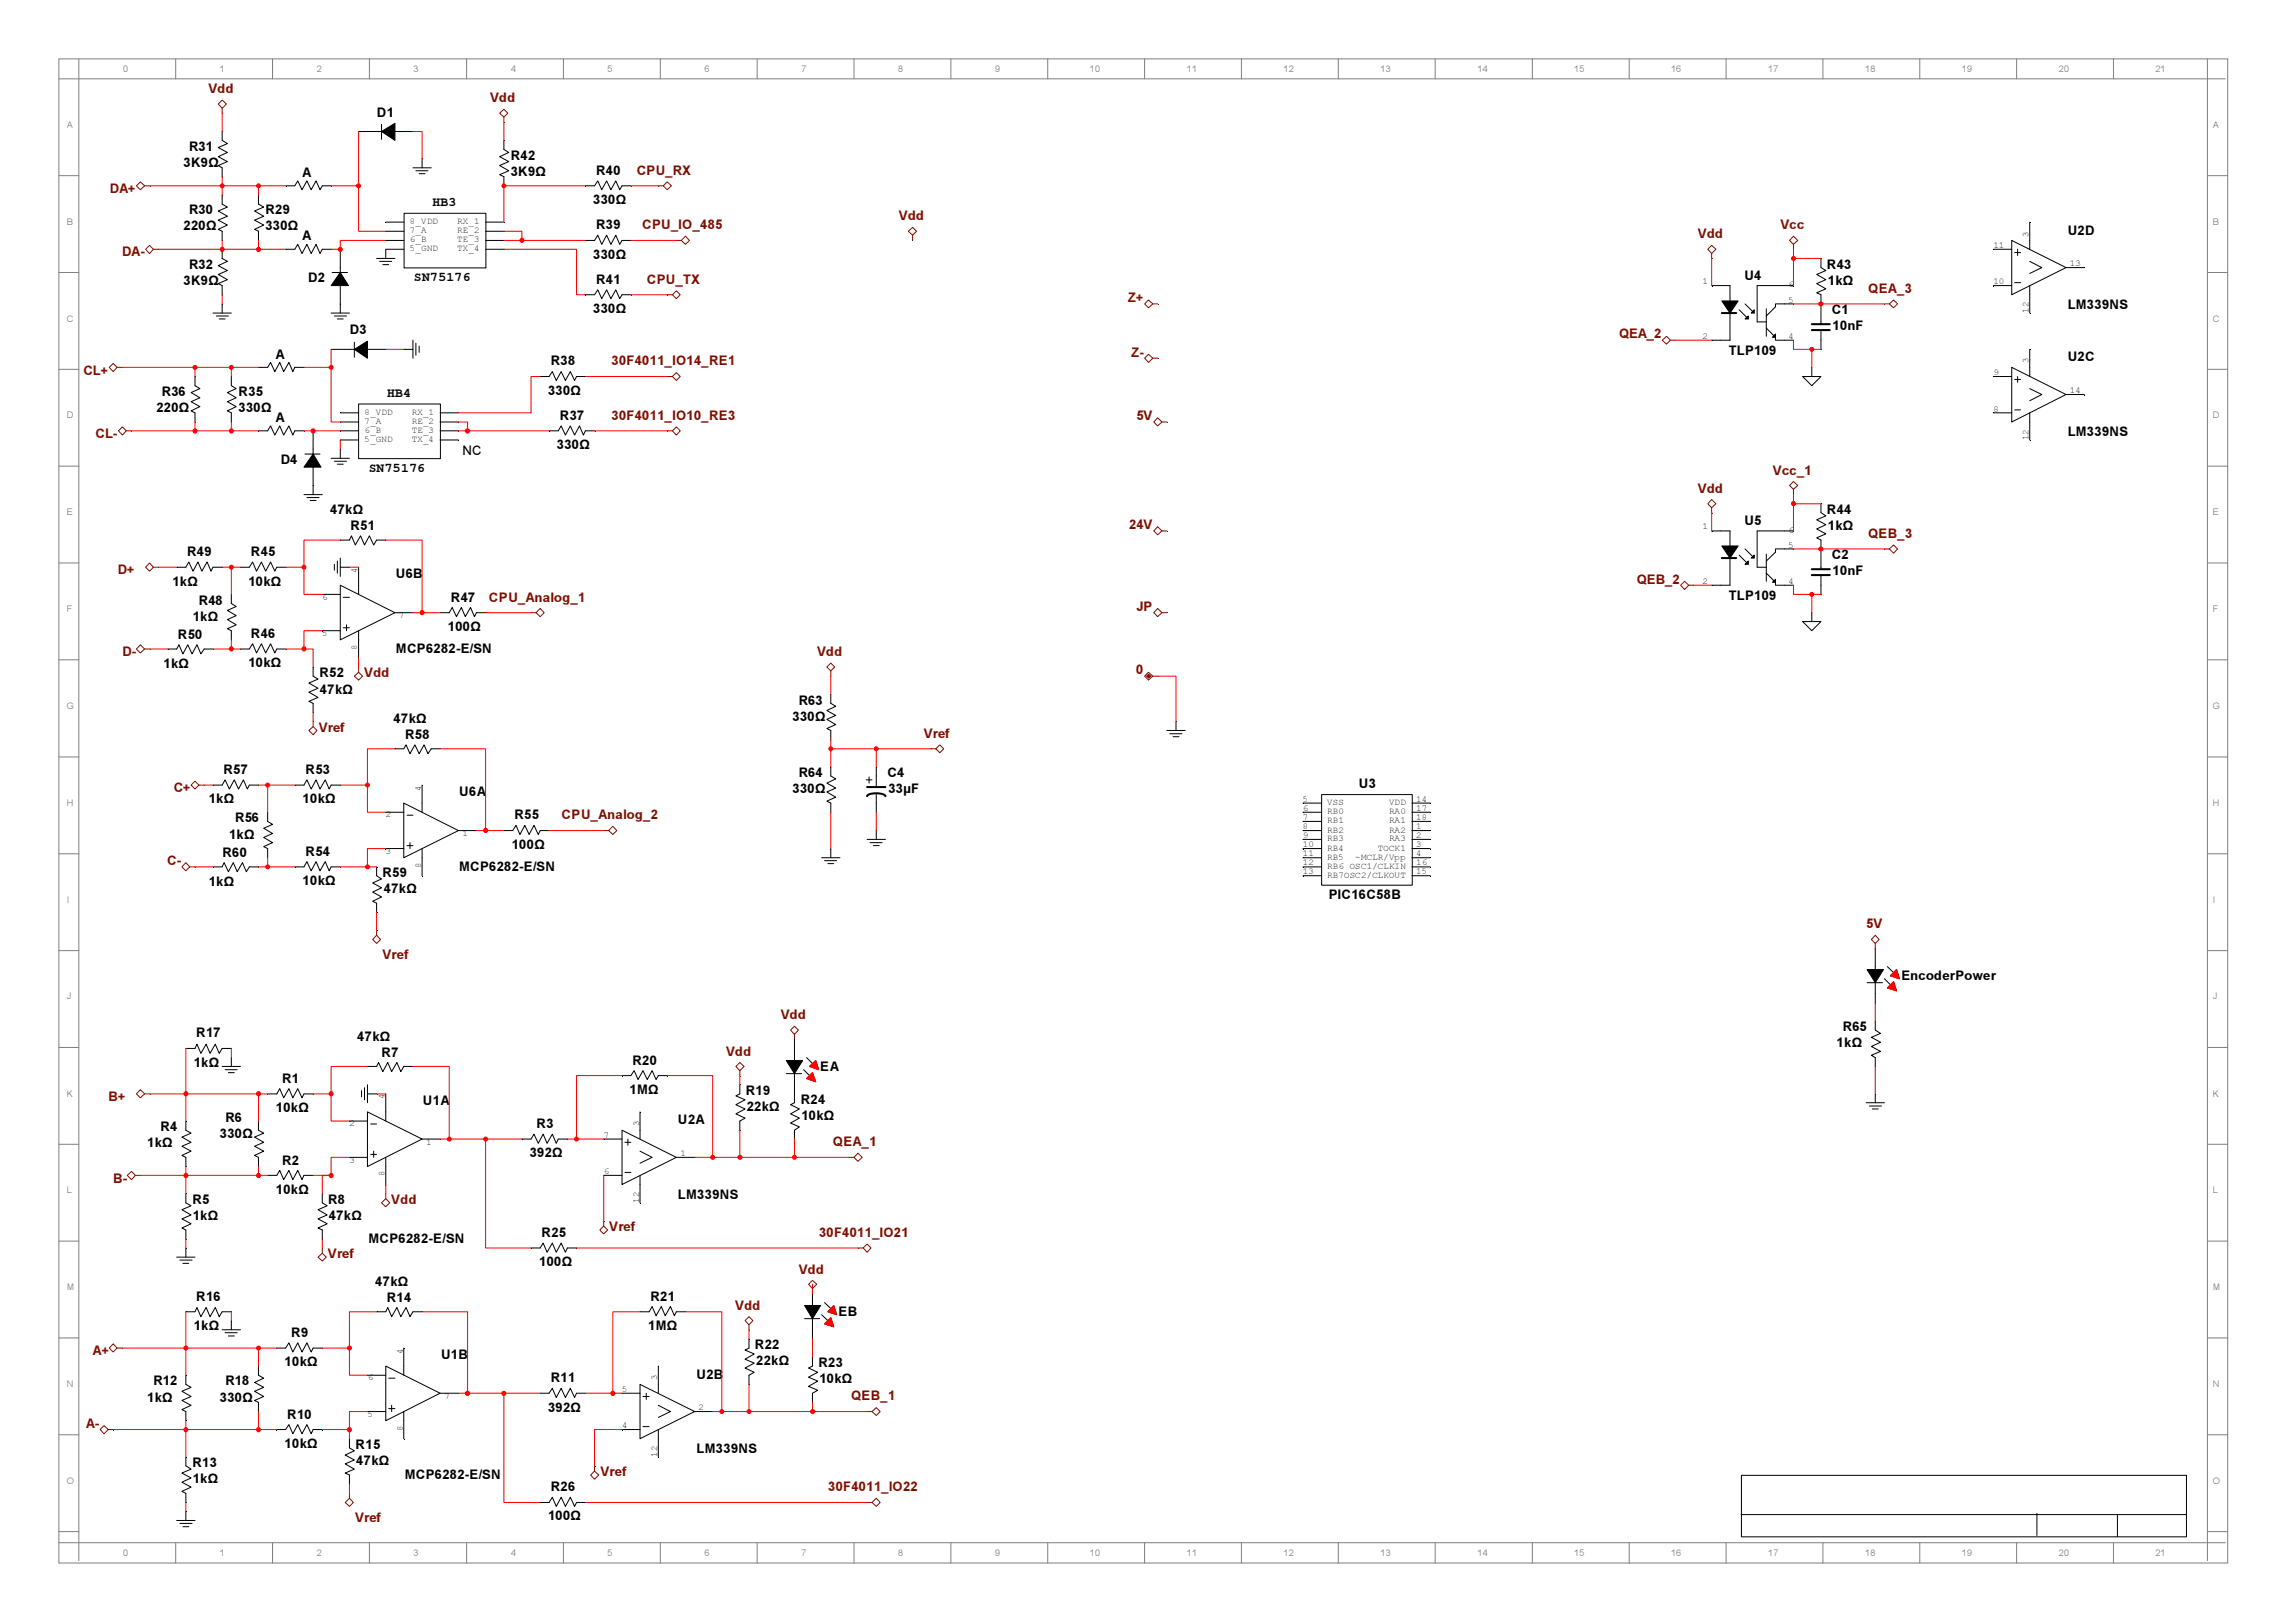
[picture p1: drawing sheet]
<svg xmlns="http://www.w3.org/2000/svg" width="297mm" height="210mm" viewBox="0 0 297 210" stroke-linecap="round" stroke-linejoin="round" font-family="sans-serif">
<defs><g id="words">
<g font-size="1.7" fill="#801000">
<text x="27" y="12.1">Vdd</text>
<text x="63.4" y="13.3">Vdd</text>
<text x="82.4" y="22.6">CPU_RX</text>
<text x="14.2" y="25">DA+</text>
<text x="83.1" y="29.7">CPU_IO_485</text>
<text x="116.3" y="28.5">Vdd</text>
<text x="230.3" y="29.7">Vcc</text>
<text x="15.8" y="33.2">DA-</text>
<text x="219.7" y="30.9">Vdd</text>
<text x="83.7" y="36.7">CPU_TX</text>
<text x="146" y="39.1">Z+</text>
<text x="241.7" y="37.9">QEA_3</text>
<text x="79.1" y="47.3">30F4011_IO14_RE1</text>
<text x="146.4" y="46.1">Z-</text>
<text x="209.5" y="43.8">QEA_2</text>
<text x="10.8" y="48.5">CL+</text>
<text x="12.4" y="56.7">CL-</text>
<text x="79.1" y="54.4">30F4011_IO10_RE3</text>
<text x="147" y="54.4">5V</text>
<text x="219.7" y="63.8">Vdd</text>
<text x="229.4" y="61.4">Vcc_1</text>
<text x="146.1" y="68.5">24V</text>
<text x="241.7" y="69.6">QEB_3</text>
<text x="15.2" y="74.3">D+</text>
<text x="63.2" y="77.9">CPU_Analog_1</text>
<text x="211.7" y="75.5">QEB_2</text>
<text x="147" y="79">JP</text>
<text x="15.8" y="84.9">D-</text>
<text x="47.1" y="87.6">Vdd</text>
<text x="105.7" y="84.9">Vdd</text>
<text x="147" y="87.2">0</text>
<text x="41.2" y="94.7">Vref</text>
<text x="119.5" y="95.5">Vref</text>
<text x="22.5" y="102.5">C+</text>
<text x="72.6" y="106">CPU_Analog_2</text>
<text x="21.6" y="111.9">C-</text>
<text x="49.5" y="124.1">Vref</text>
<text x="241.4" y="120.1">5V</text>
<text x="101" y="131.9">Vdd</text>
<text x="93.9" y="136.6">Vdd</text>
<text x="14.1" y="142.5">B+</text>
<text x="107.7" y="148.3">QEA_1</text>
<text x="14.6" y="153">B-</text>
<text x="50.6" y="155.8">Vdd</text>
<text x="78.8" y="159.3">Vref</text>
<text x="106" y="160.1">30F4011_IO21</text>
<text x="42.4" y="162.9">Vref</text>
<text x="103.3" y="164.8">Vdd</text>
<text x="95.1" y="169.5">Vdd</text>
<text x="12" y="175.4">A+</text>
<text x="11.1" y="184.8">A-</text>
<text x="110.1" y="181.2">QEB_1</text>
<text x="77.7" y="191.1">Vref</text>
<text x="45.9" y="196.9">Vref</text>
<text x="107.1" y="193">30F4011_IO22</text>
</g>
<g font-size="1.7">
<text x="48.8" y="15.2">D1</text>
<text x="23.7" y="21.6">3K9Ω</text>
<text x="24.5" y="19.5">R31</text>
<text x="39.2" y="22.9">A</text>
<text x="66.1" y="20.7">R42</text>
<text x="66.1" y="22.8">3K9Ω</text>
<text x="77.1" y="22.6">R40</text>
<text x="23.7" y="29.8">220Ω</text>
<text x="24.5" y="27.7">R30</text>
<text x="34.3" y="27.7">R29</text>
<text x="34.3" y="29.8">330Ω</text>
<text x="56" y="26.7">HB3</text>
<text x="76.7" y="26.4">330Ω</text>
<text x="77.1" y="29.7">R39</text>
<text x="24.5" y="34.8">R32</text>
<text x="39.2" y="31.1">A</text>
<text x="76.7" y="33.5">330Ω</text>
<text x="236.3" y="34.8">R43</text>
<text x="267.5" y="30.4">U2D</text>
<text x="23.7" y="36.9">3K9Ω</text>
<text x="39.9" y="36.5">D2</text>
<text x="53.5" y="36.4">SN75176</text>
<text x="76.7" y="40.5">330Ω</text>
<text x="77.1" y="36.7">R41</text>
<text x="225.7" y="36.2">U4</text>
<text x="236.5" y="36.9">1kΩ</text>
<text x="237" y="40.6">C1</text>
<text x="267.5" y="40">LM339NS</text>
<text x="35.7" y="46.4">A</text>
<text x="45.3" y="43.3">D3</text>
<text x="71.2" y="47.3">R38</text>
<text x="223.6" y="45.9">TLP109</text>
<text x="237.1" y="42.8">10nF</text>
<text x="267.5" y="46.8">U2C</text>
<text x="20.2" y="53.3">220Ω</text>
<text x="21" y="51.2">R36</text>
<text x="30.9" y="51.2">R35</text>
<text x="30.9" y="53.3">330Ω</text>
<text x="50.1" y="51.4">HB4</text>
<text x="70.9" y="51.1">330Ω</text>
<text x="35.7" y="54.6">A</text>
<text x="36.3" y="60">D4</text>
<text x="59.8" y="58.9">NC</text>
<text x="72" y="58.1">330Ω</text>
<text x="72.4" y="54.4">R37</text>
<text x="267.5" y="56.4">LM339NS</text>
<text x="47.7" y="61">SN75176</text>
<text x="24.2" y="72">R49</text>
<text x="32.5" y="72">R45</text>
<text x="42.7" y="66.5">47kΩ</text>
<text x="45.3" y="68.6">R51</text>
<text x="225.7" y="67.9">U5</text>
<text x="236.3" y="66.5">R44</text>
<text x="236.5" y="68.6">1kΩ</text>
<text x="22.3" y="75.8">1kΩ</text>
<text x="32.1" y="75.8">10kΩ</text>
<text x="51.2" y="74.8">U6B</text>
<text x="58.3" y="77.9">R47</text>
<text x="223.6" y="77.6">TLP109</text>
<text x="237" y="72.4">C2</text>
<text x="237.1" y="74.5">10nF</text>
<text x="23" y="82.7">R50</text>
<text x="24.9" y="80.3">1kΩ</text>
<text x="25.7" y="78.2">R48</text>
<text x="32.5" y="82.5">R46</text>
<text x="58" y="81.7">100Ω</text>
<text x="21.2" y="86.5">1kΩ</text>
<text x="32.1" y="86.4">10kΩ</text>
<text x="41.3" y="87.6">R52</text>
<text x="41.4" y="89.7">47kΩ</text>
<text x="51.2" y="84.5">MCP6282-E/SN</text>
<text x="50.9" y="93.5">47kΩ</text>
<text x="52.4" y="95.6">R58</text>
<text x="102.5" y="93.3">330Ω</text>
<text x="103.3" y="91.2">R63</text>
<text x="28.9" y="100.2">R57</text>
<text x="39.5" y="100.2">R53</text>
<text x="103.3" y="100.6">R64</text>
<text x="114.8" y="100.6">C4</text>
<text x="27" y="104">1kΩ</text>
<text x="30.4" y="106.4">R56</text>
<text x="39.2" y="104">10kΩ</text>
<text x="59.4" y="103">U6A</text>
<text x="66.5" y="106">R55</text>
<text x="102.5" y="102.7">330Ω</text>
<text x="114.9" y="102.7">33µF</text>
<text x="175.8" y="102">U3</text>
<text x="28.8" y="110.9">R60</text>
<text x="29.6" y="108.5">1kΩ</text>
<text x="39.5" y="110.7">R54</text>
<text x="49.5" y="113.5">R59</text>
<text x="59.4" y="112.7">MCP6282-E/SN</text>
<text x="66.2" y="109.9">100Ω</text>
<text x="27" y="114.7">1kΩ</text>
<text x="39.2" y="114.6">10kΩ</text>
<text x="49.7" y="115.6">47kΩ</text>
<text x="171.9" y="116.4">PIC16C58B</text>
<text x="246" y="126.8">EncoderPower</text>
<text x="25.4" y="134.2">R17</text>
<text x="46.2" y="134.7">47kΩ</text>
<text x="49.4" y="136.7">R7</text>
<text x="81.8" y="137.8">R20</text>
<text x="237.6" y="135.6">1kΩ</text>
<text x="238.4" y="133.5">R65</text>
<text x="25.1" y="138">1kΩ</text>
<text x="35.7" y="143.9">10kΩ</text>
<text x="36.5" y="140.1">R1</text>
<text x="54.7" y="143">U1A</text>
<text x="81.4" y="141.6">1MΩ</text>
<text x="96.5" y="141.7">R19</text>
<text x="96.6" y="143.8">22kΩ</text>
<text x="103.6" y="142.9">R24</text>
<text x="106.1" y="138.6">EA</text>
<text x="19" y="148.5">1kΩ</text>
<text x="20.8" y="146.4">R4</text>
<text x="28.4" y="147.3">330Ω</text>
<text x="29.2" y="145.2">R6</text>
<text x="68.5" y="149.8">392Ω</text>
<text x="69.4" y="146">R3</text>
<text x="87.7" y="145.5">U2A</text>
<text x="103.7" y="144.9">10kΩ</text>
<text x="24.9" y="155.8">R5</text>
<text x="35.7" y="154.5">10kΩ</text>
<text x="36.5" y="150.7">R2</text>
<text x="42.5" y="155.8">R8</text>
<text x="87.7" y="155.2">LM339NS</text>
<text x="24.9" y="157.9">1kΩ</text>
<text x="42.5" y="157.9">47kΩ</text>
<text x="47.7" y="160.9">MCP6282-E/SN</text>
<text x="70.1" y="160.1">R25</text>
<text x="48.6" y="166.4">47kΩ</text>
<text x="69.8" y="163.9">100Ω</text>
<text x="25.1" y="172.1">1kΩ</text>
<text x="25.4" y="168.3">R16</text>
<text x="37.7" y="173">R9</text>
<text x="50" y="168.4">R14</text>
<text x="83.9" y="172.1">1MΩ</text>
<text x="84.2" y="168.3">R21</text>
<text x="108.5" y="170.3">EB</text>
<text x="19.9" y="179.3">R12</text>
<text x="29.2" y="179.3">R18</text>
<text x="36.8" y="176.8">10kΩ</text>
<text x="57.1" y="175.9">U1B</text>
<text x="71.2" y="178.9">R11</text>
<text x="90.1" y="178.4">U2B</text>
<text x="97.7" y="174.6">R22</text>
<text x="97.8" y="176.7">22kΩ</text>
<text x="105.9" y="177">R23</text>
<text x="106" y="179">10kΩ</text>
<text x="19" y="181.4">1kΩ</text>
<text x="28.4" y="181.4">330Ω</text>
<text x="37.2" y="183.6">R10</text>
<text x="70.9" y="182.7">392Ω</text>
<text x="24.9" y="189.9">R13</text>
<text x="24.9" y="191.9">1kΩ</text>
<text x="36.8" y="187.4">10kΩ</text>
<text x="46" y="187.5">R15</text>
<text x="46.1" y="189.6">47kΩ</text>
<text x="52.4" y="191.4">MCP6282-E/SN</text>
<text x="90.1" y="188">LM339NS</text>
<text x="70.9" y="196.8">100Ω</text>
<text x="71.2" y="193">R26</text>
</g>
<g font-size="1.2" fill="#808080">
<text x="15.9" y="9.4">0</text>
<text x="28.4" y="9.4">1</text>
<text x="41" y="9.4">2</text>
<text x="53.5" y="9.4">3</text>
<text x="66.1" y="9.4">4</text>
<text x="78.6" y="9.4">5</text>
<text x="91.1" y="9.4">6</text>
<text x="103.7" y="9.4">7</text>
<text x="116.2" y="9.4">8</text>
<text x="128.7" y="9.4">9</text>
<text x="141" y="9.4">10</text>
<text x="153.5" y="9.4">11</text>
<text x="166.1" y="9.4">12</text>
<text x="178.6" y="9.4">13</text>
<text x="191.1" y="9.4">14</text>
<text x="203.7" y="9.4">15</text>
<text x="216.2" y="9.4">16</text>
<text x="228.8" y="9.4">17</text>
<text x="241.3" y="9.4">18</text>
<text x="253.8" y="9.4">19</text>
<text x="266.4" y="9.4">20</text>
<text x="278.8" y="9.4">21</text>
<text x="8.6" y="16.6">A</text>
<text x="286.3" y="16.6">A</text>
<text x="8.6" y="29.1">B</text>
<text x="286.3" y="29.1">B</text>
<text x="8.6" y="41.6">C</text>
<text x="286.3" y="41.6">C</text>
<text x="8.6" y="54.1">D</text>
<text x="286.3" y="54.1">D</text>
<text x="8.6" y="66.7">E</text>
<text x="286.3" y="66.7">E</text>
<text x="8.6" y="79.2">F</text>
<text x="286.3" y="79.2">F</text>
<text x="8.6" y="91.7">G</text>
<text x="286.3" y="91.7">G</text>
<text x="8.6" y="104.3">H</text>
<text x="286.3" y="104.3">H</text>
<text x="8.6" y="116.8">I</text>
<text x="286.3" y="116.8">I</text>
<text x="8.6" y="129.3">J</text>
<text x="286.3" y="129.3">J</text>
<text x="8.6" y="141.9">K</text>
<text x="286.3" y="141.9">K</text>
<text x="8.6" y="154.4">L</text>
<text x="286.3" y="154.4">L</text>
<text x="8.6" y="167">M</text>
<text x="286.3" y="167">M</text>
<text x="8.6" y="179.5">N</text>
<text x="286.3" y="179.5">N</text>
<text x="8.6" y="192">O</text>
<text x="286.3" y="192">O</text>
<text x="15.9" y="201.4">0</text>
<text x="28.4" y="201.4">1</text>
<text x="41" y="201.4">2</text>
<text x="53.5" y="201.4">3</text>
<text x="66.1" y="201.4">4</text>
<text x="78.6" y="201.4">5</text>
<text x="91.1" y="201.4">6</text>
<text x="103.7" y="201.4">7</text>
<text x="116.2" y="201.4">8</text>
<text x="128.7" y="201.4">9</text>
<text x="141" y="201.4">10</text>
<text x="153.5" y="201.4">11</text>
<text x="166.1" y="201.4">12</text>
<text x="178.6" y="201.4">13</text>
<text x="191.1" y="201.4">14</text>
<text x="203.7" y="201.4">15</text>
<text x="216.2" y="201.4">16</text>
<text x="228.8" y="201.4">17</text>
<text x="241.3" y="201.4">18</text>
<text x="253.8" y="201.4">19</text>
<text x="266.4" y="201.4">20</text>
<text x="278.8" y="201.4">21</text>
</g>
<g font-size="1.2">
<text x="53" y="29">8_VDD</text>
<text x="59.1" y="29">RX_1</text>
<text x="53" y="30.2">7_A</text>
<text x="53" y="31.4">6_B</text>
<text x="53" y="32.5">5_GND</text>
<text x="59.1" y="30.2">RE_2</text>
<text x="59.1" y="31.4">TE_3</text>
<text x="59.1" y="32.5">TX_4</text>
<text x="257.9" y="32.1">11</text>
<text x="262.4" y="30.6" transform="rotate(-90 262.4 30.6)">3</text>
<text x="267.8" y="34.5">13</text>
<text x="220.3" y="36.8">1</text>
<text x="231.4" y="39.2">5</text>
<text x="231.4" y="37.2">6</text>
<text x="257.9" y="36.8">10</text>
<text x="262.4" y="40.5" transform="rotate(-90 262.4 40.5)">12</text>
<text x="220.3" y="43.9">2</text>
<text x="231.4" y="43.9">4</text>
<text x="262.4" y="47" transform="rotate(-90 262.4 47)">3</text>
<text x="47.2" y="53.7">8_VDD</text>
<text x="53.3" y="53.7">RX_1</text>
<text x="257.9" y="48.6">9</text>
<text x="257.9" y="53.3">8</text>
<text x="267.8" y="50.9">14</text>
<text x="47.2" y="54.9">7_A</text>
<text x="47.2" y="56">6_B</text>
<text x="47.2" y="57.2">5_GND</text>
<text x="53.3" y="54.9">RE_2</text>
<text x="53.3" y="56">TE_3</text>
<text x="53.3" y="57.2">TX_4</text>
<text x="262.4" y="57" transform="rotate(-90 262.4 57)">12</text>
<text x="220.3" y="68.5">1</text>
<text x="231.4" y="70.9">5</text>
<text x="231.4" y="68.9">6</text>
<text x="41.7" y="77.6">6</text>
<text x="46.2" y="74.1" transform="rotate(-90 46.2 74.1)">4</text>
<text x="220.3" y="75.6">2</text>
<text x="231.4" y="75.6">4</text>
<text x="41.7" y="82.3">5</text>
<text x="51.6" y="80">7</text>
<text x="46.2" y="84.1" transform="rotate(-90 46.2 84.1)">8</text>
<text x="49.9" y="105.8">2</text>
<text x="54.5" y="102.4" transform="rotate(-90 54.5 102.4)">4</text>
<text x="168.6" y="103.8">5</text>
<text x="168.6" y="104.9">6</text>
<text x="168.6" y="106.1">7</text>
<text x="168.6" y="107.3">8</text>
<text x="171.7" y="104.2">VSS</text>
<text x="171.7" y="105.4">RB0</text>
<text x="171.7" y="106.6">RB1</text>
<text x="171.7" y="107.7">RB2</text>
<text x="179.7" y="104.2">VDD</text>
<text x="179.7" y="105.4">RA0</text>
<text x="179.7" y="106.6">RA1</text>
<text x="179.7" y="107.7">RA2</text>
<text x="183.2" y="103.8">14</text>
<text x="183.2" y="104.9">17</text>
<text x="183.2" y="106.1">18</text>
<text x="183.2" y="107.3">1</text>
<text x="49.9" y="110.5">3</text>
<text x="54.5" y="112.3" transform="rotate(-90 54.5 112.3)">8</text>
<text x="59.9" y="108.2">1</text>
<text x="168.6" y="108.5">9</text>
<text x="168.6" y="109.6">10</text>
<text x="168.6" y="110.8">11</text>
<text x="168.6" y="112">12</text>
<text x="168.6" y="113.2">13</text>
<text x="171.7" y="108.9">RB3</text>
<text x="171.7" y="110.1">RB4</text>
<text x="171.7" y="111.3">RB5</text>
<text x="171.7" y="112.4">RB6 OSC1/CLKIN</text>
<text x="171.7" y="113.6">RB7OSC2/CLKOUT</text>
<text x="175.3" y="111.3">~MCLR/Vpp</text>
<text x="178.3" y="110.1">TOCK1</text>
<text x="179.7" y="108.9">RA3</text>
<text x="183.2" y="108.5">2</text>
<text x="183.2" y="112">16</text>
<text x="183.2" y="113.2">15</text>
<text x="183.2" y="109.6">3</text>
<text x="183.2" y="110.8">4</text>
<text x="49.7" y="142.3" transform="rotate(-90 49.7 142.3)">4</text>
<text x="45.2" y="145.8">2</text>
<text x="55.1" y="148.1">1</text>
<text x="78.1" y="147.2">7</text>
<text x="82.7" y="145.8" transform="rotate(-90 82.7 145.8)">3</text>
<text x="88.1" y="149.6">1</text>
<text x="45.2" y="150.5">3</text>
<text x="49.7" y="152.2" transform="rotate(-90 49.7 152.2)">8</text>
<text x="78.1" y="151.9">6</text>
<text x="82.7" y="155.7" transform="rotate(-90 82.7 155.7)">12</text>
<text x="47.6" y="178.6">6</text>
<text x="52.1" y="175.2" transform="rotate(-90 52.1 175.2)">4</text>
<text x="85" y="178.6" transform="rotate(-90 85 178.6)">3</text>
<text x="47.6" y="183.3">5</text>
<text x="52.1" y="185.1" transform="rotate(-90 52.1 185.1)">8</text>
<text x="57.5" y="181">7</text>
<text x="80.5" y="180.1">5</text>
<text x="80.5" y="184.8">4</text>
<text x="90.4" y="182.5">2</text>
<text x="85" y="188.6" transform="rotate(-90 85 188.6)">12</text>
</g>
</g></defs>
<g fill="none" stroke="#808080" stroke-width=".13">
<path d="M7.6 7.6h280.6v194.7h-280.6zM7.6 10.2h280.3M10.2 7.6v194.4M22.7 7.6v2.6M35.3 7.6v2.6M47.8 7.6v2.6M60.4 7.6v2.6M72.9 7.6v2.6M85.4 7.6v2.6M98 7.6v2.6M110.5 7.6v2.6M123 7.6v2.6"/>
<path d="M135.5 7.6v2.6M148.1 7.6v2.6M160.6 7.6v2.6M173.1 7.6v2.6M185.7 7.6v2.6M198.2 7.6v2.6M210.8 7.6v2.6M223.3 7.6v2.6M235.8 7.6v2.6M248.4 7.6v2.6M260.9 7.6v2.6M273.4 7.6v2.6"/>
<path d="M285.6 7.6v194.4M7.6 22.7h2.6M7.6 35.3h2.6M285.6 22.7h2.6M285.6 35.3h2.6M7.6 47.8h2.6M285.6 47.8h2.6M7.6 60.3h2.6M7.6 72.9h2.6M285.6 60.3h2.6M285.6 72.9h2.6M7.6 85.4h2.6"/>
<path d="M7.6 98h2.6M285.6 85.4h2.6M285.6 98h2.6M7.6 110.5h2.6M285.6 110.5h2.6M7.6 123h2.6M7.6 135.6h2.6M285.6 123h2.6M285.6 135.6h2.6M7.6 148.1h2.6M285.6 148.1h2.6M7.6 160.6h2.6"/>
<path d="M7.6 173.1h2.6M285.6 160.6h2.6M285.6 173.1h2.6M7.6 185.7h2.6M7.6 198.2h2.6M7.6 199.6h280.3M22.7 199.6v2.7M35.3 199.6v2.7M47.8 199.6v2.7M60.4 199.6v2.7M72.9 199.6v2.7M85.4 199.6v2.7"/>
<path d="M98 199.6v2.7M110.5 199.6v2.7M123 199.6v2.7M135.5 199.6v2.7M148.1 199.6v2.7M160.6 199.6v2.7M173.1 199.6v2.7M185.7 199.6v2.7M198.2 199.6v2.7M210.8 199.6v2.7M223.3 199.6v2.7M235.8 199.6v2.7"/>
<path d="M248.4 199.6v2.7M260.9 199.6v2.7M273.4 199.6v2.7M285.6 185.7h2.6M285.6 198.2h2.6"/>
</g>
<g fill="none" stroke="#000" stroke-width=".13">
<path d="M47.5 138h1.2l.3-.5 .5 1.2 .7-1.2 .5 1.2 .6-1.2 .6 1.2 .3-.7h1.2M24 145.1v1.2l.7 .3-1.2 .6 1.2 .6-1.2 .5 1.2 .7-1.2 .5 .5 .3v1.2M34.6 141.6h1.2l.4-.7 .5 1.2 .7-1.2 .5 1.2 .6-1.2 .6 1.2 .2-.5h1.2M34.6 152.1h1.2l.4-.6 .5 1.2 .7-1.2 .5 1.2 .6-1.2 .6 1.2 .2-.6h1.2M41.7 154.5v1.2l.6 .3-1.2 .5 1.2 .7-1.2 .5 1.2 .7-1.2 .5 .6 .3v1.2M45.2 149.8h2.3M45.2 145.1h2.3M46.8 141.1v.8M47.2 140.8v1.5M47.5 143.9l7.1 3.5-7.1 3.6zM47.5 141.6h1.2M47.5 140.4v2.3"/>
<path d="M48 145.5h.7M48 149.4h.7M48.3 149v.8M49.9 141.6v3.5M49.9 149.8v3.5M54.6 147.4h2.3M67.5 147.4h1.2l.4-.6 .5 1.2 .7-1.2 .5 1.2 .7-1.2 .5 1.2 .2-.6h1.2M47.5 178h2.4M49.9 176.8l7 3.5-7 3.6zM50.3 178.4h.8M52.2 174.5v3.5M47.5 182.7h2.4"/>
<path d="M50.3 182.3h.8M50.7 181.9v.8M52.2 182.7v3.5M56.9 180.3h2.4"/>
</g>
<path d="M49.4 155.7l.5-.6 .5 .6-.5 .5z" fill="none" stroke="#801000" stroke-width=".13"/>
<path d="M49.9 154.5v.6M41.1 162.7l.6-.5 .5 .5-.5 .5z" fill="none" stroke="#801000" stroke-width=".13"/>
<path d="M41.7 161.5v.7M45.2 193.9l.5 .5-.5 .5-.5-.5z" fill="none" stroke="#801000" stroke-width=".13"/>
<path d="M16.5 152.1l.5-.5 .5 .5-.5 .6zM45.2 193.3v.6" fill="none" stroke="#801000" stroke-width=".13"/>
<path d="M24 178v1.2l.7 .3-1.2 .5 1.2 .7-1.2 .5 1.2 .7-1.2 .5 .5 .3v1.2M35.8 174.5h1.2l.4-.7 .5 1.2 .6-1.2 .6 1.2 .6-1.2 .6 1.2 .2-.5h1.2M48.7 169.8h1.2l.3-.6 .5 1.2 .6-1.2 .6 1.2 .6-1.2 .5 1.2 .4-.6h1.2M35.8 185h1.2l.4-.6 .5 1.1 .6-1.1 .6 1.1 .6-1.1 .6 1.1 .2-.5h1.2M45.2 186.2v1.2l.6 .3-1.1 .6 1.1 .6-1.1 .5 1.1 .7-1.1 .5 .5 .3v1.2M69.9 180.3h1.1l.5-.6 .5 1.1 .6-1.1 .5 1.1 .7-1.1 .5 1.1 .3-.5h1.1" fill="none" stroke="#000" stroke-width=".13"/>
<path d="M17.5 152.1h.7M14.6 173.9l.6 .6-.6 .5-.5-.5z" fill="none" stroke="#801000" stroke-width=".13"/>
<path d="M18.2 141l.5 .6-.5 .5-.6-.5zM15.2 174.5h.6" fill="none" stroke="#801000" stroke-width=".13"/>
<path d="M18.7 141.6h.6M13 185l.5-.5 .5 .5-.5 .5z" fill="none" stroke="#801000" stroke-width=".13"/>
<path d="M14 185h.6" fill="none" stroke="#801000" stroke-width=".13"/>
<circle cx="42.8" cy="141.5" r=".26" fill="#f00"/>
<circle cx="42.8" cy="141.5" r=".26" fill="none" stroke="#f00" stroke-width=".13"/>
<circle cx="42.8" cy="152.1" r=".27" fill="#f00"/>
<circle cx="42.8" cy="152.1" r=".27" fill="none" stroke="#f00" stroke-width=".13"/>
<circle cx="58.1" cy="147.4" r=".26" fill="#f00"/>
<circle cx="58.1" cy="147.4" r=".26" fill="none" stroke="#f00" stroke-width=".13"/>
<circle cx="45.2" cy="174.5" r=".26" fill="#f00"/>
<circle cx="45.2" cy="174.5" r=".26" fill="none" stroke="#f00" stroke-width=".13"/>
<circle cx="45.2" cy="185" r=".27" fill="#f00"/>
<circle cx="45.2" cy="185" r=".27" fill="none" stroke="#f00" stroke-width=".13"/>
<circle cx="60.5" cy="180.3" r=".27" fill="#f00"/>
<circle cx="60.5" cy="180.3" r=".27" fill="none" stroke="#f00" stroke-width=".13"/>
<path d="M111 149.2l.5 .6-.5 .5-.5-.5z" fill="none" stroke="#801000" stroke-width=".13"/>
<path d="M109.8 149.8h.7" fill="none" stroke="#801000" stroke-width=".13"/>
<g fill="none" stroke="#f00" stroke-width=".13">
<path d="M47.5 138h-4.7v3.6M53.4 138h4.7v9.4h-1.2M40.5 141.6h2.3M40.5 152.1h2.3M42.8 141.6v3.5h2.4M42.8 152.1h-1.1v2.4M45.2 149.8h-2.4v2.3M48.7 141.6h1.2M49.9 153.3v1.2M41.7 160.4v1.1M41.7 174.5h3.5M45.2 174.5v3.5h2.3"/>
<path d="M48.7 169.8h-3.5v4.7M54.6 169.8h5.9v10.5h-1.2M41.7 185h3.5M45.2 185v1.2M45.2 192.1v1.2M47.5 182.7h-2.3v2.3"/>
</g>
<path d="M24 154.5v1.2l.7 .3-1.2 .5 1.2 .7-1.2 .5 1.2 .7-1.2 .5 .5 .3v1.2" fill="none" stroke="#000" stroke-width=".13"/>
<circle cx="24" cy="152.1" r=".27" fill="#f00"/>
<g fill="none" stroke="#f00" stroke-width=".13">
<path d="M24 151v1.1h-5.8"/>
<circle cx="24" cy="152.1" r=".27"/>
</g>
<circle cx="24" cy="141.5" r=".26" fill="#f00"/>
<g fill="none" stroke="#f00" stroke-width=".13">
<path d="M19.3 141.6h4.7v3.5"/>
<circle cx="24" cy="141.5" r=".26"/>
</g>
<circle cx="33.4" cy="141.5" r=".26" fill="#f00"/>
<g fill="none" stroke="#f00" stroke-width=".13">
<path d="M24 141.6h10.6M33.4 141.6v3.5"/>
<circle cx="33.4" cy="141.5" r=".26"/>
</g>
<path d="M33.4 145.1v1.2l.7 .3-1.2 .6 1.2 .6-1.2 .5 1.2 .7-1.2 .5 .5 .3v1.2" fill="none" stroke="#000" stroke-width=".13"/>
<circle cx="33.4" cy="152.1" r=".27" fill="#f00"/>
<g fill="none" stroke="#f00" stroke-width=".13">
<path d="M33.4 151v1.1M34.6 152.1h-10.6v2.4M24 160.4v1.1M24 194.4v1.2"/>
<circle cx="33.4" cy="152.1" r=".27"/>
</g>
<path d="M22.9 162.7h2.3M23.3 163.1h1.5M23.7 163.5h.7M24 161.5v1.2M22.9 196.8h2.3M23.3 197.1h1.5M23.7 197.6h.7M24 188.6v1.1l.7 .4-1.2 .5 1.2 .7-1.2 .5 1.2 .6-1.2 .6 .5 .3v1.1M24 195.6v1.2" fill="none" stroke="#000" stroke-width=".13"/>
<circle cx="24" cy="185" r=".27" fill="#f00"/>
<g fill="none" stroke="#f00" stroke-width=".13">
<path d="M14.6 185h9.4M24 183.9v4.7"/>
<circle cx="24" cy="185" r=".27"/>
</g>
<circle cx="24" cy="174.5" r=".25" fill="#f00"/>
<g fill="none" stroke="#f00" stroke-width=".13">
<path d="M24 135.7v5.9M29.9 135.7v1.2M15.8 174.5h8.2M24 169.8v8.2M29.9 169.8v1.1"/>
<circle cx="24" cy="174.5" r=".25"/>
</g>
<path d="M24 135.7h1.2l.3-.6 .5 1.2 .7-1.2 .5 1.2 .7-1.2 .5 1.2 .3-.6h1.2M28.7 138h2.4M29.1 138.4h1.6M29.5 138.8h.8M29.9 136.9v1.1M24 169.8h1.2l.3-.6 .5 1.2 .7-1.2 .5 1.2 .7-1.2 .5 1.2 .3-.6h1.2M28.7 172.1h2.4M29.1 172.5h1.6M29.5 172.9h.8M29.9 170.9v1.2" fill="none" stroke="#000" stroke-width=".13"/>
<circle cx="33.4" cy="174.5" r=".25" fill="#f00"/>
<g fill="none" stroke="#f00" stroke-width=".13">
<path d="M24 174.5h11.8M33.4 174.5v2.3"/>
<circle cx="33.4" cy="174.5" r=".25"/>
</g>
<path d="M33.4 176.8v1.2l.7 .4-1.2 .5 1.2 .6-1.2 .5 1.2 .7-1.2 .5 .5 .3v1.2" fill="none" stroke="#000" stroke-width=".13"/>
<circle cx="33.4" cy="185" r=".27" fill="#f00"/>
<g fill="none" stroke="#f00" stroke-width=".13">
<path d="M24 185h11.8M33.4 182.7v2.3"/>
<circle cx="33.4" cy="185" r=".27"/>
</g>
<g fill="none" stroke="#000" stroke-width=".13">
<path d="M257.9 32.3h2.4M257.9 37h2.4M260.3 31.1l7 3.5-7 3.5zM260.6 36.6h.8M260.6 32.7h.8M261 32.3v.8M262.6 33.8l1.6 .8-1.6 .8M262.6 28.7v3.6M262.6 37v3.5M267.3 34.6h2.4M257.9 48.7h2.4M257.9 53.4h2.4"/>
<path d="M260.3 47.5l7 3.6-7 3.5zM260.6 53h.8M260.6 49.1h.8M261 48.7v.8M262.6 50.3l1.6 .8-1.6 .8M262.6 45.2v3.5M262.6 53.4v3.5M267.3 51.1h2.4M78.1 147.4h2.4M78.1 152.1h2.4M80.5 146.3l7 3.5-7 3.5zM80.9 151.7h.7"/>
<path d="M80.9 147.8h.7M81.2 147.4v.8M82.8 149l1.6 .8-1.6 .7M82.8 143.9v3.5M82.8 152.1v3.6M87.5 149.8h2.4M95.7 140.4v1.2l-.5 .2 1.2 .5-1.2 .7 1.2 .5-1.2 .6 1.2 .6-.7 .4v1.2M82.8 179.2l7.1 3.5-7.1 3.5zM85.2 176.8v3.5M80.5 180.3h2.3M80.5 185h2.3M83.2 184.6h.8"/>
<path d="M83.2 180.7h.8M83.6 180.3v.8M85.2 181.9l1.5 .8-1.5 .7M85.2 185v3.6M89.9 182.7h2.3"/>
</g>
<path d="M95.2 138l.5-.5 .6 .5-.6 .6z" fill="none" stroke="#801000" stroke-width=".13"/>
<path d="M95.7 138.6v.6" fill="none" stroke="#801000" stroke-width=".13"/>
<path d="M95.7 139.2v1.2" fill="none" stroke="#f00" stroke-width=".13"/>
<circle cx="95.7" cy="149.8" r=".26" fill="#f00"/>
<g fill="none" stroke="#f00" stroke-width=".13">
<path d="M95.7 146.3v3.5"/>
<circle cx="95.7" cy="149.8" r=".26"/>
</g>
<path d="M80.5 139.2h1.1l.4-.6 .5 1.1 .7-1.1 .5 1.1 .7-1.1 .5 1.1 .3-.5h1.1" fill="none" stroke="#000" stroke-width=".13"/>
<circle cx="74.6" cy="147.4" r=".26" fill="#f00"/>
<g fill="none" stroke="#f00" stroke-width=".13">
<path d="M80.5 139.2h-5.9v8.2M73.4 147.4h4.7"/>
<circle cx="74.6" cy="147.4" r=".26"/>
</g>
<circle cx="92.2" cy="149.8" r=".25" fill="#f00"/>
<g fill="none" stroke="#f00" stroke-width=".13">
<path d="M86.3 139.2h5.9v10.6M89.9 149.8h5.8"/>
<circle cx="92.2" cy="149.8" r=".25"/>
</g>
<path d="M82.8 169.8h1.2l.4-.7 .5 1.2 .7-1.2 .5 1.2 .6-1.2 .5 1.2 .3-.5h1.2" fill="none" stroke="#000" stroke-width=".13"/>
<circle cx="79.3" cy="180.3" r=".27" fill="#f00"/>
<g fill="none" stroke="#f00" stroke-width=".13">
<path d="M82.8 169.8h-3.5v10.5M75.7 180.3h4.8"/>
<circle cx="79.3" cy="180.3" r=".27"/>
</g>
<path d="M76.4 190.9l.5-.5 .6 .5-.6 .5z" fill="none" stroke="#801000" stroke-width=".13"/>
<path d="M77.6 159.2l.5-.5 .5 .5-.5 .5zM76.9 189.7v.7" fill="none" stroke="#801000" stroke-width=".13"/>
<path d="M80.5 185h-3.6v4.7" fill="none" stroke="#f00" stroke-width=".13"/>
<path d="M78.1 158v.7M112.8 182.7l.6-.5 .5 .5-.5 .5z" fill="none" stroke="#801000" stroke-width=".13"/>
<path d="M78.1 152.1v5.9" fill="none" stroke="#f00" stroke-width=".13"/>
<path d="M96.4 170.9l.5-.5 .5 .5-.5 .5zM112.2 182.7h.6" fill="none" stroke="#801000" stroke-width=".13"/>
<path d="M96.9 173.3v1.2l-.5 .2 1.2 .5-1.2 .7 1.2 .5-1.2 .6 1.2 .6-.7 .4v1.2" fill="none" stroke="#000" stroke-width=".13"/>
<path d="M96.9 171.4v.7" fill="none" stroke="#801000" stroke-width=".13"/>
<circle cx="93.4" cy="182.7" r=".26" fill="#f00"/>
<g fill="none" stroke="#f00" stroke-width=".13">
<path d="M88.7 169.8h4.7v12.9h-1.2"/>
<circle cx="93.4" cy="182.7" r=".26"/>
</g>
<circle cx="96.9" cy="182.7" r=".25" fill="#f00"/>
<g fill="none" stroke="#f00" stroke-width=".13">
<path d="M96.9 179.2v3.5h-3.5M96.9 172.1v1.2"/>
<circle cx="96.9" cy="182.7" r=".25"/>
</g>
<path d="M105.1 175.6v1.2l-.5 .2 1.2 .6-1.2 .6 1.2 .5-1.2 .7 1.2 .5-.7 .4v1.2" fill="none" stroke="#000" stroke-width=".13"/>
<circle cx="105.1" cy="182.7" r=".26" fill="#f00"/>
<g fill="none" stroke="#f00" stroke-width=".13">
<path d="M96.9 182.7h15.3M105.1 181.5v1.2"/>
<circle cx="105.1" cy="182.7" r=".26"/>
</g>
<path d="M104.1 169h2.1l-1.1 1.6z" fill="#000"/>
<path d="M104.1 169h2.1l-1.1 1.6zM104.1 170.6h1.9M105.1 168.6v3.5M106.3 170.1l.8 .8M106.7 171.3l.8-.8 .4 1.2zM106.7 168.6l.8 .7M107.9 169l.3 1.1-1.1-.3z" fill="none" stroke="#000" stroke-width=".13"/>
<path d="M107.9 169l.3 1.1-1.1-.3z" fill="#f00"/>
<path d="M107.9 169l.3 1.1-1.1-.3z" fill="none" stroke="#f00" stroke-width=".13"/>
<path d="M106.7 171.3l.8-.8 .4 1.2z" fill="#f00"/>
<path d="M105.1 173.3v2.3M106.7 171.3l.8-.8 .4 1.2z" fill="none" stroke="#f00" stroke-width=".13"/>
<path d="M105.1 166.2v2.4M105.1 172.1v1.2" fill="none" stroke="#000" stroke-width=".13"/>
<path d="M104.6 166.2l.5-.5 .6 .5-.6 .6z" fill="none" stroke="#801000" stroke-width=".13"/>
<path d="M102.3 133.3l.5-.5 .5 .5-.5 .6zM105.1 166.8v.6" fill="none" stroke="#801000" stroke-width=".13"/>
<path d="M105.1 166.2v1.2" fill="none" stroke="#f00" stroke-width=".13"/>
<path d="M102.8 133.9v.6" fill="none" stroke="#801000" stroke-width=".13"/>
<path d="M101.7 137.2h2.1l-1 1.7zM101.7 138.9h2M102.8 136.9v3.5M104 138.4l.7 .8M104.3 139.6l.8-.8 .4 1.2zM104.3 136.9l.8 .7M104.7 138l.8-.8 .4 1.2zM102.8 141.6v1.1l-.5 .3 1.1 .5-1.1 .6 1.1 .6-1.1 .6 1.1 .5-.6 .5v1.1" fill="none" stroke="#000" stroke-width=".13"/>
<path d="M101.7 137.2h2.1l-1 1.7z" fill="#000"/>
<path d="M104.7 138l.8-.8 .4 1.2z" fill="#f00"/>
<path d="M104.7 138l.8-.8 .4 1.2z" fill="none" stroke="#f00" stroke-width=".13"/>
<path d="M104.3 139.6l.8-.8 .4 1.2z" fill="#f00"/>
<path d="M104.3 139.6l.8-.8 .4 1.2z" fill="none" stroke="#f00" stroke-width=".13"/>
<path d="M102.8 134.5v2.4M102.8 140.4v1.2" fill="none" stroke="#000" stroke-width=".13"/>
<circle cx="102.8" cy="149.8" r=".25" fill="#f00"/>
<g fill="none" stroke="#f00" stroke-width=".13">
<path d="M95.7 149.8h14.1M102.8 147.4v2.4"/>
<circle cx="102.8" cy="149.8" r=".25"/>
</g>
<path d="M111.7 161.5l.5-.5 .5 .5-.5 .6z" fill="none" stroke="#801000" stroke-width=".13"/>
<path d="M111 161.5h.7" fill="none" stroke="#801000" stroke-width=".13"/>
<path d="M68.7 161.5h1.2l.4-.6 .5 1.2 .7-1.2 .5 1.2 .6-1.2 .5 1.2 .3-.6h1.2" fill="none" stroke="#000" stroke-width=".13"/>
<circle cx="62.8" cy="147.4" r=".26" fill="#f00"/>
<g fill="none" stroke="#f00" stroke-width=".13">
<path d="M58.1 147.4h9.4M62.8 147.4v14.1h5.9M74.6 161.5h36.4"/>
<circle cx="62.8" cy="147.4" r=".26"/>
</g>
<path d="M112.8 194.4l.6-.5 .5 .5-.5 .5z" fill="none" stroke="#801000" stroke-width=".13"/>
<path d="M112.2 194.4h.6" fill="none" stroke="#801000" stroke-width=".13"/>
<path d="M69.9 194.4h1.1l.5-.6 .5 1.1 .6-1.1 .5 1.1 .7-1.1 .5 1.1 .3-.5h1.1" fill="none" stroke="#000" stroke-width=".13"/>
<path d="M75.7 194.4h36.5" fill="none" stroke="#f00" stroke-width=".13"/>
<circle cx="65.2" cy="180.3" r=".27" fill="#f00"/>
<g fill="none" stroke="#f00" stroke-width=".13">
<path d="M60.5 180.3h9.4M65.2 180.3v14.1h4.7"/>
<circle cx="65.2" cy="180.3" r=".27"/>
</g>
<path d="M48.7 33.4h2.4M49.1 33.8h1.6M49.5 34.2h.8M49.9 32.3v1.1" fill="none" stroke="#000" stroke-width=".13"/>
<path d="M117.5 29.9l.6-.5 .5 .5-.5 .5z" fill="none" stroke="#801000" stroke-width=".13"/>
<path d="M118.1 30.4v.7" fill="none" stroke="#801000" stroke-width=".13"/>
<path d="M28.7 25.2v1.2l.7 .4-1.2 .5 1.2 .7-1.2 .5 1.2 .6-1.2 .6 .5 .2v1.2M33.4 25.2v1.2l.7 .4-1.2 .5 1.2 .7-1.2 .5 1.2 .6-1.2 .6 .5 .2v1.2M37 24h1.1l.4-.6 .6 1.2 .6-1.2 .6 1.2 .6-1.2 .5 1.2 .3-.6h1.1M37 32.3h1.1l.4-.7 .6 1.2 .6-1.2 .6 1.2 .6-1.2 .5 1.2 .3-.5h1.1" fill="none" stroke="#000" stroke-width=".13"/>
<circle cx="33.4" cy="32.3" r=".27" fill="#f00"/>
<g fill="none" stroke="#f00" stroke-width=".13">
<path d="M33.4 31.1v1.2h3.6"/>
<circle cx="33.4" cy="32.3" r=".27"/>
</g>
<circle cx="33.4" cy="24" r=".25" fill="#f00"/>
<g fill="none" stroke="#f00" stroke-width=".13">
<path d="M37 24h-3.6v1.2"/>
<circle cx="33.4" cy="24" r=".25"/>
</g>
<path d="M28.7 17v1.2l.7 .4-1.2 .5 1.2 .6-1.2 .6 1.2 .6-1.2 .5 .5 .3v1.2M28.7 32.3v1.1l.7 .4-1.2 .6 1.2 .6-1.2 .5 1.2 .7-1.2 .5 .5 .3v1.1" fill="none" stroke="#000" stroke-width=".13"/>
<circle cx="28.7" cy="32.3" r=".27" fill="#f00"/>
<g fill="none" stroke="#f00" stroke-width=".13">
<path d="M28.7 31.1v1.2h4.7"/>
<circle cx="28.7" cy="32.3" r=".27"/>
</g>
<circle cx="28.7" cy="24" r=".25" fill="#f00"/>
<g fill="none" stroke="#f00" stroke-width=".13">
<path d="M28.7 22.9v2.3M28.7 24h4.7"/>
<circle cx="28.7" cy="24" r=".25"/>
</g>
<path d="M28.2 13.5l.5-.5 .6 .5-.6 .5z" fill="none" stroke="#801000" stroke-width=".13"/>
<path d="M28.7 14v.6M18.2 23.5l.5 .5-.5 .6-.6-.6z" fill="none" stroke="#801000" stroke-width=".13"/>
<path d="M28.7 14.6v2.4M28.7 38.1v1.2" fill="none" stroke="#f00" stroke-width=".13"/>
<path d="M28.7 39.3v1.2M27.6 40.5h2.3M28 40.9h1.5M28.4 41.3h.7" fill="none" stroke="#000" stroke-width=".13"/>
<path d="M18.7 24h.6M19.3 31.7l.6 .6-.6 .5-.5-.5z" fill="none" stroke="#801000" stroke-width=".13"/>
<path d="M19.3 24h9.4" fill="none" stroke="#f00" stroke-width=".13"/>
<path d="M19.9 32.3h.6" fill="none" stroke="#801000" stroke-width=".13"/>
<path d="M20.5 32.3h8.2" fill="none" stroke="#f00" stroke-width=".13"/>
<path d="M46.4 17h7M49.4 17l1.7-1v2.2zM49.4 16.1v1.9" fill="none" stroke="#000" stroke-width=".13"/>
<path d="M49.4 17l1.7-1v2.2z" fill="#000"/>
<circle cx="46.4" cy="24.1" r=".27" fill="#f00"/>
<g fill="none" stroke="#f00" stroke-width=".13">
<path d="M46.4 17v7h-3.6M53.4 17h1.2v3.5"/>
<circle cx="46.4" cy="24.1" r=".27"/>
</g>
<path d="M43 35.3h2M44 35.3l1.1 1.7h-2.3zM44 32.3v7M53.4 21.7h2.4M53.8 22.1h1.6M54.2 22.5h.8M54.6 20.5v1.2" fill="none" stroke="#000" stroke-width=".13"/>
<path d="M44 35.3l1.1 1.7h-2.3z" fill="#000"/>
<circle cx="44" cy="32.3" r=".26" fill="#f00"/>
<g fill="none" stroke="#f00" stroke-width=".13">
<path d="M42.8 32.3h1.2M44 32.3h.1"/>
<circle cx="44" cy="32.3" r=".26"/>
</g>
<g fill="none" stroke="#000" stroke-width=".13">
<path d="M44 39.3v1.2M25.2 48.7v1.2l.7 .4-1.2 .5 1.2 .7-1.2 .5 1.2 .6-1.2 .6 .5 .2v1.2M29.9 48.7v1.2l.7 .4-1.2 .5 1.2 .7-1.2 .5 1.2 .6-1.2 .6 .5 .2v1.2M33.4 47.5h1.2l.4-.6 .6 1.2 .6-1.2 .5 1.2 .7-1.2 .5 1.2 .2-.6h1.2M33.4 55.8h1.2l.4-.7 .6 1.2 .6-1.2 .5 1.2 .7-1.2 .5 1.2 .2-.5h1.2M42.8 40.5h2.4M43.3 40.9h1.5M43.6 41.3h.8M52.2 45.2h1.2M53.4 44v2.4M53.8 44.4v1.6M54.2 44.8v.8"/>
<path d="M39.3 64h2.4M39.7 64.4h1.6M40.1 64.8h.8M40.5 62.8v1.2"/>
</g>
<circle cx="29.9" cy="55.8" r=".26" fill="#f00"/>
<circle cx="29.9" cy="55.8" r=".26" fill="none" stroke="#f00" stroke-width=".13"/>
<circle cx="29.9" cy="47.5" r=".25" fill="#f00"/>
<circle cx="29.9" cy="47.5" r=".25" fill="none" stroke="#f00" stroke-width=".13"/>
<circle cx="25.2" cy="55.8" r=".27" fill="#f00"/>
<circle cx="25.2" cy="55.8" r=".27" fill="none" stroke="#f00" stroke-width=".13"/>
<circle cx="25.2" cy="47.5" r=".26" fill="#f00"/>
<circle cx="25.2" cy="47.5" r=".26" fill="none" stroke="#f00" stroke-width=".13"/>
<path d="M14.6 47l.6 .5-.6 .6-.5-.6z" fill="none" stroke="#801000" stroke-width=".13"/>
<path d="M15.2 47.5h.6M15.8 55.2l.5 .6-.5 .5-.5-.5z" fill="none" stroke="#801000" stroke-width=".13"/>
<path d="M16.3 55.8h.7" fill="none" stroke="#801000" stroke-width=".13"/>
<path d="M42.8 45.2h7.1M45.8 45.2l1.7-1v2.2zM45.8 44.3v1.9" fill="none" stroke="#000" stroke-width=".13"/>
<path d="M45.8 45.2l1.7-1v2.2z" fill="#000"/>
<circle cx="42.8" cy="47.5" r=".26" fill="#f00"/>
<circle cx="42.8" cy="47.5" r=".26" fill="none" stroke="#f00" stroke-width=".13"/>
<path d="M39.5 58.8h1.9M40.5 58.8l1 1.7h-2.2zM40.5 55.8v7" fill="none" stroke="#000" stroke-width=".13"/>
<path d="M40.5 58.8l1 1.7h-2.2z" fill="#000"/>
<circle cx="40.5" cy="55.8" r=".27" fill="#f00"/>
<g fill="none" stroke="#f00" stroke-width=".13">
<path d="M15.8 47.5h17.6M17 55.8h16.4M25.2 47.5v1.2M25.2 54.6v1.2M29.9 47.5v1.2M29.9 54.6v1.2M39.3 55.8h1.2M40.5 55.8h.1M42.8 45.2v2.3h-3.5M49.9 45.2h2.3"/>
<circle cx="40.5" cy="55.8" r=".27"/>
</g>
<path d="M69.9 48.7h1.1l.5-.6 .5 1.1 .6-1.1 .5 1.1 .7-1.1 .5 1.1 .3-.5h1.1M71 55.8h1.2l.4-.7 .5 1.2 .7-1.2 .5 1.2 .7-1.2 .5 1.2 .2-.5h1.2" fill="none" stroke="#000" stroke-width=".13"/>
<path d="M87 48.7l.5-.5 .5 .5-.5 .5z" fill="none" stroke="#801000" stroke-width=".13"/>
<path d="M86.3 48.7h.7M87 55.8l.5-.6 .5 .6-.5 .5z" fill="none" stroke="#801000" stroke-width=".13"/>
<path d="M75.7 48.7h10.6" fill="none" stroke="#f00" stroke-width=".13"/>
<path d="M87.5 37.6l.5 .5-.5 .6-.5-.6zM86.3 55.8h.7" fill="none" stroke="#801000" stroke-width=".13"/>
<path d="M76.9 55.8h9.4" fill="none" stroke="#f00" stroke-width=".13"/>
<path d="M75.7 31.1h1.2l.4-.7 .5 1.2 .7-1.2 .5 1.2 .7-1.2 .5 1.2 .3-.5h1.1M75.7 24h1.2l.4-.6 .5 1.2 .7-1.2 .5 1.2 .7-1.2 .5 1.2 .3-.6h1.1M75.7 38.1h1.2l.4-.6 .5 1.2 .7-1.2 .5 1.2 .7-1.2 .5 1.2 .3-.6h1.1" fill="none" stroke="#000" stroke-width=".13"/>
<path d="M85.8 24l.5-.5 .6 .5-.6 .6zM86.3 38.1h.7" fill="none" stroke="#801000" stroke-width=".13"/>
<path d="M81.6 38.1h4.7" fill="none" stroke="#f00" stroke-width=".13"/>
<path d="M85.2 24h.6M88.1 31.1l.6-.5 .5 .5-.5 .5z" fill="none" stroke="#801000" stroke-width=".13"/>
<path d="M81.6 24h3.6" fill="none" stroke="#f00" stroke-width=".13"/>
<path d="M64.6 14.6l.6-.5 .5 .5-.5 .6zM87.5 31.1h.6" fill="none" stroke="#801000" stroke-width=".13"/>
<path d="M81.6 31.1h5.9" fill="none" stroke="#f00" stroke-width=".13"/>
<path d="M65.2 18.2v1.1l.6 .4-1.2 .6 1.2 .6-1.2 .5 1.2 .7-1.2 .5 .6 .3v1.1" fill="none" stroke="#000" stroke-width=".13"/>
<path d="M65.2 15.2v.6" fill="none" stroke="#801000" stroke-width=".13"/>
<circle cx="65.2" cy="24" r=".26" fill="#f00"/>
<g fill="none" stroke="#f00" stroke-width=".13">
<path d="M65.2 15.8v2.4M65.2 24h10.5"/>
<circle cx="65.2" cy="24" r=".26"/>
</g>
<g fill="none" stroke="#000" stroke-width=".13">
<path d="M221.4 37h2.4v7h-2.4M222.8 38.9h2.1l-1.1 1.6zM225.8 39.3l1.1 1.2M228.5 40v3.5M232 39.3h-2.3v.4l-1.2 1.2M232 37h-4.7v4.7h1.2M235.6 33.4v1.2l.6 .4-1.2 .5 1.2 .7-1.2 .5 1.2 .7-1.2 .5 .6 .2v3.9M225 40.1l1.2 1.2M225.8 41.3l.4-.4v.4zM226.9 40.1v.4h-.3zM228.5 42.5l1.2 1.1v.4h2.3M229.7 43.2v.4h-.4z"/>
<path d="M235.6 42.7v2.5"/>
</g>
<path d="M222.8 38.9h2.1l-1.1 1.6zM225.8 41.3l.4-.4v.4zM226.9 40.1v.4h-.3zM229.7 43.2v.4h-.4z" fill="#000"/>
<path d="M222.8 40.5h1.8M234.4 42h2.3M234.4 42.7h2.3" fill="none" stroke="#000" stroke-width=".26"/>
<circle cx="235.6" cy="39.3" r=".27" fill="#f00"/>
<g fill="none" stroke="#f00" stroke-width=".13">
<path d="M232 39.3h3.6M235.6 39.3h.1"/>
<circle cx="235.6" cy="39.3" r=".27"/>
</g>
<path d="M233.2 48.7h2.4l-1.2 1.2zM234.4 47.5v1.2" fill="none" stroke="#000" stroke-width=".13"/>
<circle cx="234.4" cy="45.2" r=".26" fill="#f00"/>
<g fill="none" stroke="#f00" stroke-width=".13">
<path d="M232 44v1.2h2.4M234.4 45.2h1.2M234.4 45.2v2.3"/>
<circle cx="234.4" cy="45.2" r=".26"/>
</g>
<circle cx="232" cy="33.4" r=".26" fill="#f00"/>
<g fill="none" stroke="#f00" stroke-width=".13">
<path d="M235.6 33.4h-3.6v3.6"/>
<circle cx="232" cy="33.4" r=".26"/>
</g>
<path d="M232 30.6l.6 .5-.6 .5-.5-.5z" fill="none" stroke="#801000" stroke-width=".13"/>
<path d="M232 31.6v.7M244.4 39.3l.6-.5 .5 .5-.5 .5z" fill="none" stroke="#801000" stroke-width=".13"/>
<path d="M232 32.3v1.1" fill="none" stroke="#f00" stroke-width=".13"/>
<path d="M243.8 39.3h.6" fill="none" stroke="#801000" stroke-width=".13"/>
<path d="M235.6 39.3h8.2" fill="none" stroke="#f00" stroke-width=".13"/>
<g fill="none" stroke="#000" stroke-width=".13">
<path d="M221.4 68.7h2.4v7h-2.4M222.8 70.7h2.1l-1.1 1.5zM225 71.8l1.2 1.2M225.8 73l.4-.4v.4zM225.8 71l1.1 1.2M226.6 72.2l.3-.4v.4zM228.5 74.2l1.2 1.2v.3h2.3M228.5 71.7v3.5M229.3 75.4l.4-.4v.4zM232 71h-2.3v.5l-1.2 1.1M232 68.7h-4.7v4.7h1.2M235.6 65.2v1.1l.6 .5-1.2 .5 1.2 .6-1.2 .6 1.2 .6-1.2 .5 .6 .3v3.8"/>
<path d="M235.6 74.4v2.5"/>
</g>
<path d="M222.8 70.7h2.1l-1.1 1.5zM225.8 73l.4-.4v.4zM226.6 72.2l.3-.4v.4zM229.3 75.4l.4-.4v.4z" fill="#000"/>
<path d="M222.8 72.2h1.8M234.4 73.7h2.3M234.4 74.4h2.3" fill="none" stroke="#000" stroke-width=".26"/>
<circle cx="235.6" cy="71" r=".26" fill="#f00"/>
<circle cx="235.6" cy="71" r=".26" fill="none" stroke="#f00" stroke-width=".13"/>
<path d="M234.4 79.3v1.1M233.2 80.4h2.4l-1.2 1.2z" fill="none" stroke="#000" stroke-width=".13"/>
<circle cx="234.4" cy="76.9" r=".26" fill="#f00"/>
<circle cx="234.4" cy="76.9" r=".26" fill="none" stroke="#f00" stroke-width=".13"/>
<circle cx="232" cy="65.2" r=".27" fill="#f00"/>
<circle cx="232" cy="65.2" r=".27" fill="none" stroke="#f00" stroke-width=".13"/>
<path d="M231.5 62.8l.5-.5 .6 .5-.6 .5z" fill="none" stroke="#801000" stroke-width=".13"/>
<path d="M232 63.3v.7M244.4 71l.6-.5 .5 .5-.5 .6z" fill="none" stroke="#801000" stroke-width=".13"/>
<path d="M220.9 32.3l.5-.6 .6 .6-.6 .5zM243.8 71h.6" fill="none" stroke="#801000" stroke-width=".13"/>
<path d="M232 75.7v1.2h2.4M232 71h11.8M232 65.2h3.6M232 64v4.7M234.4 76.9h1.2M234.4 76.9v2.4M235.6 71h.1" fill="none" stroke="#f00" stroke-width=".13"/>
<path d="M221.4 32.8v.6M221.4 64.6l.6 .6-.6 .5-.5-.5z" fill="none" stroke="#801000" stroke-width=".13"/>
<path d="M221.4 33.4v3.6" fill="none" stroke="#f00" stroke-width=".13"/>
<path d="M215 44l.6-.5 .5 .5-.5 .5zM221.4 65.7v.6" fill="none" stroke="#801000" stroke-width=".13"/>
<path d="M221.4 66.3v2.4" fill="none" stroke="#f00" stroke-width=".13"/>
<path d="M216.1 44h.6M217.9 75.2l.6 .5-.6 .6-.5-.6z" fill="none" stroke="#801000" stroke-width=".13"/>
<path d="M216.7 44h4.7" fill="none" stroke="#f00" stroke-width=".13"/>
<path d="M218.5 75.7h.6M45.8 87.5l.6-.5 .5 .5-.5 .5z" fill="none" stroke="#801000" stroke-width=".13"/>
<path d="M219.1 75.7h2.3" fill="none" stroke="#f00" stroke-width=".13"/>
<g fill="none" stroke="#000" stroke-width=".13">
<path d="M22.9 73.4h1.1l.4-.7 .6 1.2 .6-1.2 .5 1.2 .7-1.2 .5 1.2 .3-.5h1.1M29.9 76.9v1.2l.7 .4-1.2 .5 1.2 .7-1.2 .5 1.2 .7-1.2 .5 .5 .2v1.2M31.1 73.4h1.2l.4-.7 .5 1.2 .6-1.2 .6 1.2 .6-1.2 .6 1.2 .2-.5h1.2M41.7 76.9h2.3M43.3 73v.8M43.6 72.6v1.6M44 75.7l7.1 3.6-7.1 3.5zM44 69.9h1.2l.3-.6 .5 1.2 .6-1.2 .6 1.2 .6-1.2 .5 1.2 .4-.6h1.2M44 73.4h1.2M44 72.2v2.4M44.4 77.3h.8M46.4 73.4v3.5"/>
<path d="M51.1 79.3h2.3M56.9 79.3h1.2l.4-.7 .6 1.2 .6-1.2 .5 1.2 .7-1.2 .5 1.2 .2-.5h1.2M21.7 84h1.2l.3-.6 .5 1.2 .6-1.2 .5 1.2 .7-1.2 .5 1.2 .4-.6h1.2M31.1 84h1.2l.4-.7 .5 1.2 .6-1.2 .6 1.2 .6-1.2 .6 1.2 .2-.5h1.2M40.5 86.3v1.2l.6 .4-1.1 .5 1.1 .7-1.1 .5 1.1 .7-1.1 .5 .5 .2v1.2M41.7 81.6h2.3M44.4 81.2h.8M44.8 80.9v.7M46.4 81.6v3.5M49.9 109.8h2.3M49.9 105.1h2.3M52.2 103.9l7.1 3.6-7.1 3.5z"/>
<path d="M52.7 105.5h.7M52.7 109.4h.7M53 109.1v.7M54.6 101.6v3.5M54.6 109.8v3.5M59.3 107.5h2.3"/>
</g>
<path d="M40 94.5l.5-.5 .5 .5-.5 .6zM46.4 86.3v.7" fill="none" stroke="#801000" stroke-width=".13"/>
<path d="M40.5 93.4v.6M48.7 121l.5 .6-.5 .5-.5-.5z" fill="none" stroke="#801000" stroke-width=".13"/>
<path d="M18.2 83.4l.5 .6-.5 .5-.6-.5zM48.7 120.4v.6" fill="none" stroke="#801000" stroke-width=".13"/>
<path d="M51.1 96.9h1.1l.3-.5 .5 1.1 .7-1.1 .5 1.1 .7-1.1 .5 1.1 .4-.6h1.1M27.6 101.6h1.1l.4-.7 .6 1.2 .6-1.2 .6 1.2 .6-1.2 .5 1.2 .3-.5h1.1M27.6 112.2h1.1l.3-.6 .5 1.2 .7-1.2 .5 1.2 .7-1.2 .5 1.2 .4-.6h1.1M34.6 105.1v1.2l.7 .4-1.2 .5 1.2 .7-1.2 .5 1.2 .7-1.2 .5 .5 .2v1.2M38.1 101.6h1.2l.4-.7 .6 1.2 .6-1.2 .5 1.2 .7-1.2 .5 1.2 .2-.5h1.2M38.1 112.2h1.2l.4-.7 .6 1.2 .6-1.2 .5 1.2 .7-1.2 .5 1.2 .2-.5h1.2M48.7 112.2v1.1l.7 .4-1.2 .6 1.2 .6-1.2 .5 1.2 .7-1.2 .5 .5 .3v1.1M65.2 107.5h1.1l.5-.7 .5 1.2 .6-1.2 .5 1.2 .7-1.2 .5 1.2 .3-.5h1.1" fill="none" stroke="#000" stroke-width=".13"/>
<path d="M18.7 84h.6M25.2 101.1l.5 .5-.5 .5-.5-.5z" fill="none" stroke="#801000" stroke-width=".13"/>
<path d="M19.3 72.9l.6 .5-.6 .5-.5-.5zM25.7 101.6h.7" fill="none" stroke="#801000" stroke-width=".13"/>
<path d="M19.9 73.4h.6M24 111.6l.6 .6-.6 .5-.5-.5z" fill="none" stroke="#801000" stroke-width=".13"/>
<path d="M24.6 112.2h.6" fill="none" stroke="#801000" stroke-width=".13"/>
<circle cx="39.3" cy="73.4" r=".25" fill="#f00"/>
<circle cx="39.3" cy="73.4" r=".25" fill="none" stroke="#f00" stroke-width=".13"/>
<circle cx="39.3" cy="84" r=".26" fill="#f00"/>
<circle cx="39.3" cy="84" r=".26" fill="none" stroke="#f00" stroke-width=".13"/>
<circle cx="54.6" cy="79.3" r=".27" fill="#f00"/>
<circle cx="54.6" cy="79.3" r=".27" fill="none" stroke="#f00" stroke-width=".13"/>
<circle cx="47.5" cy="101.6" r=".25" fill="#f00"/>
<circle cx="47.5" cy="101.6" r=".25" fill="none" stroke="#f00" stroke-width=".13"/>
<circle cx="47.5" cy="112.2" r=".25" fill="#f00"/>
<circle cx="47.5" cy="112.2" r=".25" fill="none" stroke="#f00" stroke-width=".13"/>
<circle cx="62.8" cy="107.5" r=".26" fill="#f00"/>
<circle cx="62.8" cy="107.5" r=".26" fill="none" stroke="#f00" stroke-width=".13"/>
<path d="M69.3 79.3l.6-.6 .5 .6-.5 .5z" fill="none" stroke="#801000" stroke-width=".13"/>
<path d="M68.7 79.3h.6M78.7 107.5l.6-.6 .5 .6-.5 .5z" fill="none" stroke="#801000" stroke-width=".13"/>
<path d="M78.1 107.5h.6" fill="none" stroke="#801000" stroke-width=".13"/>
<circle cx="29.9" cy="84" r=".26" fill="#f00"/>
<circle cx="29.9" cy="84" r=".26" fill="none" stroke="#f00" stroke-width=".13"/>
<circle cx="29.9" cy="73.4" r=".25" fill="#f00"/>
<circle cx="29.9" cy="73.4" r=".25" fill="none" stroke="#f00" stroke-width=".13"/>
<circle cx="34.6" cy="112.2" r=".25" fill="#f00"/>
<circle cx="34.6" cy="112.2" r=".25" fill="none" stroke="#f00" stroke-width=".13"/>
<circle cx="34.6" cy="101.6" r=".25" fill="#f00"/>
<g fill="none" stroke="#f00" stroke-width=".13">
<path d="M20.5 73.4h2.4M28.7 73.4h2.4M29.9 73.4v3.5M37 73.4h2.3M39.3 73.4v3.5h2.4M44 69.9h-4.7v3.5M45.2 73.4h1.2M49.9 69.9h4.7v9.4M53.4 79.3h3.5M62.8 79.3h5.9M19.3 84h2.4M27.6 84h3.5"/>
<path d="M29.9 82.8v1.2M37 84h2.3M39.3 84h1.2v2.3M40.5 92.2v1.2M41.7 81.6h-2.4v2.4M46.4 85.1v1.2M51.1 96.9h-3.6v4.7M56.9 96.9h5.9v10.6M25.2 112.2h2.4M26.4 101.6h1.2M33.4 112.2h4.7M33.4 101.6h4.7"/>
<path d="M34.6 101.6v3.5M34.6 111v1.2M44 112.2h4.7M44 101.6h3.5M47.5 101.6v3.5h2.4M48.7 118v2.4M49.9 109.8h-2.4v2.4M61.6 107.5h3.6M71 107.5h7.1"/>
<circle cx="34.6" cy="101.6" r=".25"/>
</g>
<path d="M106.3 111h2.4M106.7 111.4h1.5M107.1 111.8h.8M107.5 109.8v1.2M112.2 108.6h2.4M112.6 109.1h1.5M113 109.4h.7M113.4 107.5v1.1M241.4 142.7h2.4M241.8 143.1h1.6M242.2 143.5h.8M242.6 141.6v1.1" fill="none" stroke="#000" stroke-width=".13"/>
<path d="M148.6 87l.5 .5-.5 .5-.5-.5z" fill="none" stroke="#801000" stroke-width=".13"/>
<path d="M148.6 87.2l.3 .3-.3 .3-.3-.3z" fill-rule="evenodd" fill="#801000"/>
<path d="M148.6 87.2l.3 .3-.3 .3-.3-.3z" fill="none" stroke="#801000" stroke-width=".13"/>
<path d="M107 86.3l.5-.5 .5 .5-.5 .5zM149.1 87.5h.7" fill="none" stroke="#801000" stroke-width=".13"/>
<path d="M151 94.5h2.3M151.3 95h1.6M151.8 95.3h.7M152.1 93.4v1.1" fill="none" stroke="#000" stroke-width=".13"/>
<path d="M107.5 86.8v.7M121.6 96.4l.5 .5-.5 .5-.5-.5z" fill="none" stroke="#801000" stroke-width=".13"/>
<path d="M107.5 89.8v1.2l.6 .4-1.1 .5 1.1 .7-1.1 .5 1.1 .7-1.1 .5 .5 .2v1.2M107.5 99.2v1.2l.6 .4-1.1 .5 1.1 .7-1.1 .5 1.1 .7-1.1 .5 .5 .2v1.2" fill="none" stroke="#000" stroke-width=".13"/>
<path d="M120.4 96.9h.7" fill="none" stroke="#801000" stroke-width=".13"/>
<circle cx="107.5" cy="96.9" r=".25" fill="#f00"/>
<circle cx="107.5" cy="96.9" r=".25" fill="none" stroke="#f00" stroke-width=".13"/>
<path d="M113.4 99.2v2.7M112.1 100.9h.7M112.4 100.5v.8M113.4 102.7v2.4" fill="none" stroke="#000" stroke-width=".13"/>
<path d="M112.2 103a1.21 1.21 0 0 1 1.2-.3 1.26 1.26 0 0 1 1.2 .3M112.2 101.9h2.4" fill="none" stroke="#000" stroke-width=".26"/>
<circle cx="113.4" cy="96.9" r=".26" fill="#f00"/>
<circle cx="113.4" cy="96.9" r=".26" fill="none" stroke="#f00" stroke-width=".13"/>
<path d="M149.8 54.1l.5 .5-.5 .5-.5-.5z" fill="none" stroke="#801000" stroke-width=".13"/>
<path d="M150.3 54.6h.7M242.6 121l.5 .6-.5 .5-.5-.5z" fill="none" stroke="#801000" stroke-width=".13"/>
<path d="M242.6 122.1v.6" fill="none" stroke="#801000" stroke-width=".13"/>
<path d="M241.6 125.5h2.1l-1.1 1.7zM241.6 127.2h1.9M242.6 132.2v1.1l.7 .4-1.2 .5 1.2 .7-1.2 .5 1.2 .7-1.2 .5 .5 .3v1.1M242.6 125.1v3.5M243.8 126.7l.8 .7M244.2 127.8l.8-.8 .4 1.2zM244.2 125.1l.8 .8M244.6 126.3l.8-.8 .3 1.2z" fill="none" stroke="#000" stroke-width=".13"/>
<path d="M241.6 125.5h2.1l-1.1 1.7z" fill="#000"/>
<path d="M244.6 126.3l.8-.8 .3 1.2z" fill="#f00"/>
<path d="M244.6 126.3l.8-.8 .3 1.2z" fill="none" stroke="#f00" stroke-width=".13"/>
<path d="M244.2 127.8l.8-.8 .4 1.2z" fill="#f00"/>
<path d="M244.2 127.8l.8-.8 .4 1.2z" fill="none" stroke="#f00" stroke-width=".13"/>
<path d="M242.6 122.7v2.4M242.6 128.6v1.2" fill="none" stroke="#000" stroke-width=".13"/>
<path d="M149.8 68.2l.5 .5-.5 .5-.5-.5z" fill="none" stroke="#801000" stroke-width=".13"/>
<path d="M149.8 78.7l.5 .6-.5 .5-.5-.5zM150.3 68.7h.7" fill="none" stroke="#801000" stroke-width=".13"/>
<path d="M148.6 38.8l.5 .5-.5 .5-.5-.5zM150.3 79.3h.7" fill="none" stroke="#801000" stroke-width=".13"/>
<path d="M107.5 87.5v2.3M107.5 95.7v3.5M107.5 96.9h12.9M113.4 96.9v2.3M149.8 87.5h2.3v5.9M107.5 105.1v4.7M113.4 105.1v2.4M242.6 122.7h.1M242.6 129.8v2.4M242.6 138v3.6" fill="none" stroke="#f00" stroke-width=".13"/>
<path d="M149.1 39.3h.7M148.6 45.8l.5 .6-.5 .5-.5-.5z" fill="none" stroke="#801000" stroke-width=".13"/>
<path d="M149.1 46.4h.7" fill="none" stroke="#801000" stroke-width=".13"/>
<path d="M49.9 28.7h2.3M49.9 29.9h2.3M49.9 31.1h2.3M49.9 32.3h2.3M52.3 27.6h10.6v7.1h-10.6zM62.8 28.7h2.4M62.8 29.9h2.4M62.8 31.1h2.4M62.8 32.3h2.4" fill="none" stroke="#000" stroke-width=".13"/>
<circle cx="67.5" cy="31.1" r=".26" fill="#f00"/>
<g fill="none" stroke="#f00" stroke-width=".13">
<path d="M46.4 24v5.9h3.5M49.9 31.1h-5.9v1.2M65.2 29.9h2.3v1.2M65.2 32.3h9.4v5.8h1.1M65.2 31.1h10.5M65.2 24v4.7M40.5 55.8h3.5M42.8 47.5v7.1h1.2"/>
<circle cx="67.5" cy="31.1" r=".26"/>
</g>
<path d="M44 53.4h2.4M44 54.6h2.4M44 55.8h2.4M44 56.9h2.4M46.4 52.3h10.6v7.1h-10.6zM56.9 53.4h2.4M56.9 54.6h2.4M56.9 55.8h2.4M56.9 56.9h2.4" fill="none" stroke="#000" stroke-width=".13"/>
<circle cx="60.5" cy="55.8" r=".27" fill="#f00"/>
<g fill="none" stroke="#f00" stroke-width=".13">
<path d="M49.9 32.3h.1M44 56.9v1.2M59.3 54.6h1.2v1.2M59.3 55.8h11.7M69.9 48.7h-1.2v4.7h-9.4"/>
<circle cx="60.5" cy="55.8" r=".27"/>
</g>
<g fill="none" stroke="#000" stroke-width=".13">
<path d="M42.8 59.3h2.4M43.3 59.7h1.5M44 58.1v1.2M43.6 60.1h.8M168.6 103.9h2.3M168.6 105.1h2.3M168.6 106.3h2.3M168.6 107.5h2.3M168.6 108.6h2.3M168.6 109.8h2.3M168.6 111h2.3M168.6 112.2h2.3"/>
<path d="M168.6 113.3h2.3M171 102.8h11.7v11.8h-11.7zM182.7 103.9h2.3M182.7 105.1h2.3M182.7 106.3h2.3M182.7 107.5h2.3M182.7 108.6h2.3M182.7 109.8h2.3M182.7 111h2.3M182.7 112.2h2.3M182.7 113.3h2.3M225.3 196h57.5"/>
<path d="M225.3 190.9h57.6v8h-57.6zM263.5 195.8v2.9M273.9 196v2.8"/>
</g>
<use href="#words"/>
</svg>
